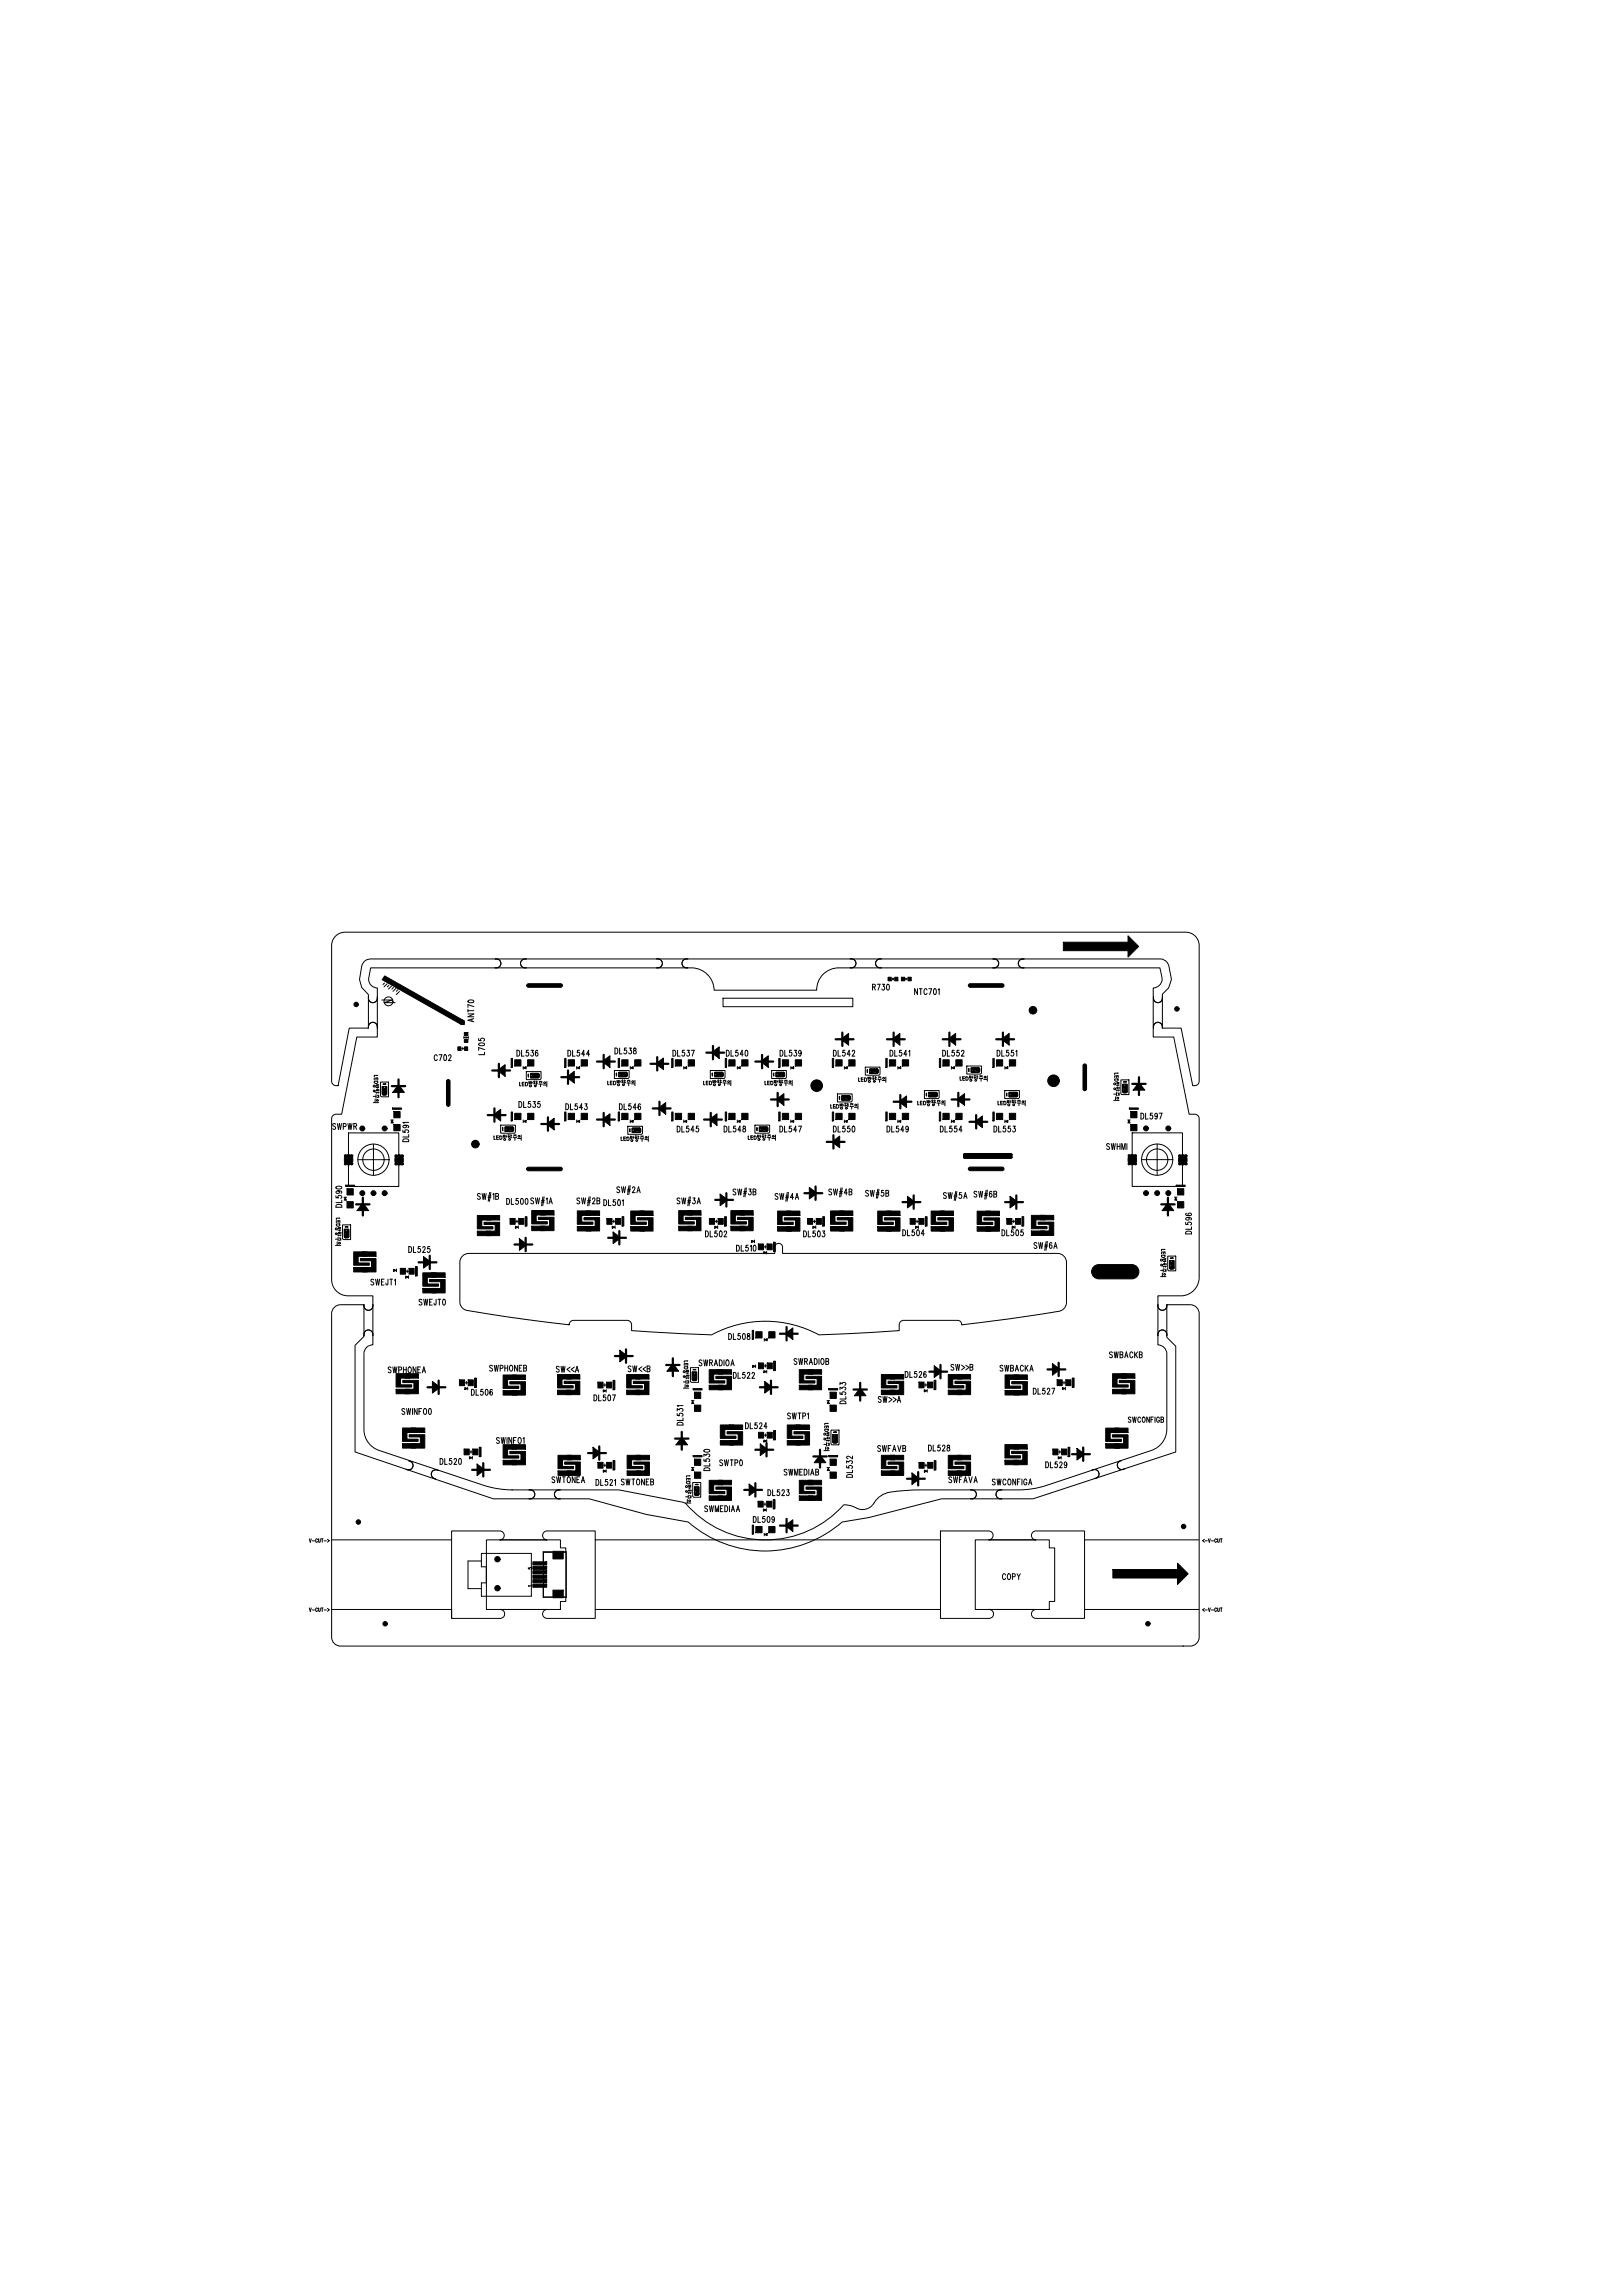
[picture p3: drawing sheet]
<svg xmlns="http://www.w3.org/2000/svg" width="210mm" height="297mm" viewBox="0 0 210 297" stroke-linecap="round" stroke-linejoin="round" font-family="sans-serif">
<defs><g id="words">
<g font-size="16.6">
<text x="40.9" y="156.1">SWPWR</text>
<text x="142.3" y="156.1">SWHMI</text>
</g>
<text font-size="10.6" x="58.6" y="132.5" transform="rotate(-90 58.6 132.5)">ANT70x1</text>
<text font-size="6.2" x="60.4" y="206">CW1CW2</text>
<g font-size="4.2">
<text x="47.6" y="132.5">N15</text>
<text x="148.9" y="132.5">N19</text>
<text x="47" y="172.3">N14</text>
<text x="149.5" y="172.3">N22</text>
</g>
<text font-size="3.8" x="91.2" y="194.2">SWMEDIAA</text>
<g font-size="3.1">
<text x="50.5" y="146">DL591</text>
<text x="145.9" y="146">DL597</text>
<text x="89.4" y="182.3">DL531</text>
<text x="107" y="182.3">DL533</text>
<text x="89.4" y="190.9">DL530</text>
<text x="107" y="190.9">DL532</text>
</g>
<g font-size="2.8">
<text x="52.5" y="191">N11</text>
<text x="141.1" y="191">N8</text>
</g>
<g font-size="1.6">
<text x="64" y="125.3">N16</text>
<text x="84.9" y="125.3">N13</text>
<text x="110" y="125.3">N12</text>
<text x="128.4" y="125.3">N18</text>
<text x="65.9" y="158.7">DL500</text>
<text x="78.4" y="158.7">DL501</text>
<text x="91.7" y="158.7">DL502</text>
<text x="104.4" y="158.7">DL503</text>
<text x="117.7" y="158.7">DL504</text>
<text x="130.2" y="158.7">DL505</text>
<text x="51.7" y="165.2">DL525</text>
<text x="98" y="162">DL510</text>
<text x="59.3" y="179.6">DL506</text>
<text x="77.3" y="179.9">DL507</text>
<text x="98" y="177.4">DL522</text>
<text x="118.8" y="179.9">DL526</text>
<text x="136.7" y="179.6">DL527</text>
<text x="59.9" y="188.6">DL520</text>
<text x="77.3" y="190.3">DL521</text>
<text x="98" y="186.4">DL524</text>
<text x="118.8" y="190.3">DL528</text>
<text x="136.1" y="188.6">DL529</text>
<text x="68.4" y="193.7">N21</text>
<text x="98" y="195.3">DL523</text>
<text x="125.5" y="193.7">N20</text>
</g>
<text font-size="1.5" x="60" y="134.8">L705</text>
<g font-size="1.2">
<text x="113" y="128">R730</text>
<text x="118.4" y="128.6">NTC701</text>
<text x="56.2" y="137.1">C702</text>
<text x="61.2" y="132.1" transform="rotate(-90 61.2 132.1)">ANT70</text>
<text x="62.6" y="136.4" transform="rotate(-90 62.6 136.4)">L705</text>
<text x="67" y="136.6">DL536</text>
<text x="73.6" y="136.6">DL544</text>
<text x="79.6" y="136.3">DL538</text>
<text x="87.1" y="136.6">DL537</text>
<text x="94.1" y="136.6">DL540</text>
<text x="101" y="136.6">DL539</text>
<text x="107.9" y="136.6">DL542</text>
<text x="115.2" y="136.6">DL541</text>
<text x="122.1" y="136.6">DL552</text>
<text x="129.1" y="136.6">DL551</text>
<text x="67.2" y="143.2">DL535</text>
<text x="73.3" y="143.5">DL543</text>
<text x="80.2" y="143.5">DL546</text>
<text x="43.1" y="146.1">SWPWR</text>
<text x="52.8" y="147.6" transform="rotate(-90 52.8 147.6)">DL591</text>
<text x="87.7" y="146.4">DL545</text>
<text x="93.8" y="146.4">DL548</text>
<text x="101" y="146.4">DL547</text>
<text x="107.9" y="146.4">DL550</text>
<text x="114.9" y="146.4">DL549</text>
<text x="121.8" y="146.4">DL554</text>
<text x="128.7" y="146.4">DL553</text>
<text x="143.2" y="148.7">SWHMI</text>
<text x="147.7" y="144.7">DL597</text>
<text x="61.8" y="155.1">SW#1B</text>
<text x="65.6" y="155.8">DL500 SW#1A</text>
<text x="74.7" y="155.7">SW#2B DL501</text>
<text x="79.9" y="154.2">SW#2A</text>
<text x="87.7" y="155.7">SW#3A</text>
<text x="94.9" y="154.5">SW#3B</text>
<text x="100.4" y="155.1">SW#4A</text>
<text x="107.3" y="154.5">SW#4B</text>
<text x="112.1" y="154.7">SW#5B</text>
<text x="122.2" y="155">SW#5A SW#6B</text>
<text x="44.2" y="156.1" transform="rotate(-90 44.2 156.1)">DL590</text>
<text x="53" y="162">DL525</text>
<text x="91.4" y="159.9">DL502</text>
<text x="95.4" y="161.8">DL510</text>
<text x="104.1" y="159.9">DL503</text>
<text x="116.9" y="159.8">DL504</text>
<text x="129.7" y="159.8">DL505</text>
<text x="133.9" y="161.4">SW#6A</text>
<text x="154.1" y="159.6" transform="rotate(-90 154.1 159.6)">DL596</text>
<text x="48.1" y="166.2">SWEJT1</text>
<text x="54.3" y="168.8">SWEJT0</text>
<text x="94.4" y="173.2">DL508</text>
<text x="50.3" y="177.5">SWPHONEA</text>
<text x="63.4" y="177.3">SWPHONEB</text>
<text x="72.1" y="177.4">SW&lt;&lt;A</text>
<text x="81.3" y="177.4">SW&lt;&lt;B</text>
<text x="90.5" y="176.6">SWRADIOA</text>
<text x="95" y="178.2">DL522</text>
<text x="102.8" y="176.5">SWRADIOB</text>
<text x="117.2" y="178.1">DL526</text>
<text x="123.1" y="177.2">SW&gt;&gt;B</text>
<text x="129.5" y="177.3">SWBACKA</text>
<text x="143.6" y="175.6">SWBACKB</text>
<text x="52.1" y="182.9">SWINFO0</text>
<text x="61.1" y="180.4">DL506</text>
<text x="76.9" y="181.2">DL507</text>
<text x="88.3" y="184.3" transform="rotate(-90 88.3 184.3)">DL531</text>
<text x="96.5" y="184.8">DL524</text>
<text x="102" y="183.5">SWTP1</text>
<text x="109.4" y="181.5" transform="rotate(-90 109.4 181.5)">DL533</text>
<text x="113.7" y="181.4">SW&gt;&gt;A</text>
<text x="133.8" y="180.3">DL527</text>
<text x="57" y="189.4">DL520</text>
<text x="64.3" y="186.7">SWINFO1</text>
<text x="71.5" y="191.7">SWTONEA</text>
<text x="91.8" y="190.2" transform="rotate(-90 91.8 190.2)">DL530</text>
<text x="93.2" y="189.6">SWTP0</text>
<text x="101.5" y="190.8">SWMEDIAB</text>
<text x="110.3" y="191.1" transform="rotate(-90 110.3 191.1)">DL532</text>
<text x="113.6" y="187.7">SWFAVB</text>
<text x="120.2" y="187.7">DL528</text>
<text x="122.8" y="191.7">SWFAVA</text>
<text x="135.4" y="189.8">DL529</text>
<text x="77.2" y="192.1">DL521 SWTONEB</text>
<text x="91.3" y="195.5">SWMEDIAA</text>
<text x="97.5" y="196.9">DL509</text>
<text x="99.4" y="193.4">DL523</text>
<text x="128.5" y="192">SWCONFIGA</text>
<text x="129.7" y="204.4">COPY</text>
</g>
<text font-size="1" x="146.1" y="183.9">SWCONFIGB</text>
<g font-size=".7">
<text x="40" y="199.5">V-CUT-&gt;</text>
<text x="68.8" y="203" transform="rotate(-90 68.8 203)">5</text>
<text x="155.6" y="199.5">&lt;-V-CUT</text>
<text x="40" y="208.5">V-CUT-&gt;</text>
<text x="68.8" y="205.2" transform="rotate(-90 68.8 205.2)">1</text>
<text x="155.6" y="208.5">&lt;-V-CUT</text>
</g>
</g></defs>
<g fill="none" stroke="#000" stroke-width=".13">
<path d="M43.4 121.1l.8-.4 .4-.1h108.9a1.73 1.73 0 0 1 1.7 1.7v17.6a.63 .63 0 0 1-.9 .6l-1.5-7.5h-2.4v-4.4l.8-.8a3.2 3.2 0 0 0-.3-3.4l-.6-.3h-102.2a1.17 1.17 0 0 0-1.3 .9l-.3 1.7 .3 1.1 .9 .9v4.3h-2.5l-1.4 7.5a.65 .65 0 0 1-.9-.6v-17.6l.1-.4zM48 125.2h41.6a2.93 2.93 0 0 1 2.8 2.9h13.3a2.84 2.84 0 0 1 2.8-2.9h41.6l.3 1.2a1.17 1.17 0 0 1-1.2 1.4v6.4h2.7l2 9.9h.7a.58 .58 0 0 1 .6 .6v20.6a2.41 2.41 0 0 1-2.2 2.3h-3.2v6.4a1.18 1.18 0 0 1 1.2 1.1v9.7a2.93 2.93 0 0 1-2 2.8l-13.6 4.6-1.8 .4-1.8 .2h-12.7l-2.6 .1a5 5 0 0 0-2.7 .8l-.7 .8a1.72 1.72 0 0 1-2.3 .6l-.7-.3-.9-.1a13.6 13.6 0 0 1-20.5-.2l-.4-.2-8.2-1.5h-13.8l-1.9-.2-1.8-.4-13.5-4.6a2.85 2.85 0 0 1-2-2.6v-9.9a1.13 1.13 0 0 1 1.2-1.1v-6.4h-3.3a2.12 2.12 0 0 1-2.1-2.2v-20.7a.58 .58 0 0 1 .6-.6h.7l2-9.9h2.6v-6.4a1.13 1.13 0 0 1-1.1-1.2zM59.7 135.7h.3M59.9 135.5v.3M67.7 138v.3M68.1 138.6h1.9v1l-.1 .1h-1.8zM68.4 139v.4zM68.5 139.9v.3h.1v-.3M68.7 138.9h1l.1 .1v.3l-.1 .1h-1zM68.7 138.9h.9v.5h-.9zM68.7 138.9h.9l.1 .1v.3l-.1 .1h-.9zM68.7 139.3h.5l-.2 .1h-.3z"/>
<path d="M68.7 139h.8zM68.8 139.9v.4M68.9 139h.7v.2l-.7 .1zM69 139.1l.5 .1zM69 139.9h.3M69.2 139.8v.1M69.4 139.2h.2zM69.4 139.8v.5M69.4 140h.2M69.6 139v.3zM69.7 138.9l.1 .1v.3l-.1 .1zM69.8 139.9h.3"/>
<path d="M69.9 140l-.1 .1M70 139.9l.1 .2M70.8 139.9v.7M74.6 138v.3M78.6 139.9v.4h.2M78.6 139.9v.1M79.2 139.9h-.2v.4M79.4 139.9l.3 .1v.2l-.1 .1h-.2zM79.5 138.5h1.9v.9l-.1 .1h-1.8zM79.7 138.9l.1-.1v.4zM79.9 139.8v.3h.1v-.3M79.9 139.9h.1"/>
<path d="M80.1 138.7h1l.1 .1v.4l-.1 .1h-1zM80.1 138.7h.9v.6h-.9zM80.1 138.8h.9l.1 .1v.2l-.1 .1h-.9zM80.1 139.1h.5l-.2 .1h-.3zM80.1 138.8l.8 .1zM80.2 139.9h.1M80.2 139.8v.3M80.3 138.9h.7v.2h-.7zM80.4 139h.5zM80.4 139.8h.3M80.6 139.7v.1M80.8 139h.2z"/>
<path d="M80.8 139.7v.5M80.8 139.8h.2M81 138.8v.4zM81.1 138.7l.1 .1v.4l-.1 .1zM81.2 139.8h.3M81.3 139.8l-.1 .1M81.4 139.8l.1 .1M81.6 138v.3M82.2 139.8v.7M88.5 138v.3M91.1 139.9v.4h.1M91.1 139.9v.1"/>
<path d="M91.6 139.9h-.2v.4M91.8 139.9l.3 .1v.2l-.1 .1h-.2zM91.9 138.5h1.9v.9l-.1 .1h-1.8zM92.2 138.9v-.1v.4zM92.3 139.8v.3h.1v-.3M92.3 139.9h.1M92.5 138.7h1l.1 .1v.4l-.1 .1h-1zM92.5 138.7h.9v.6h-.9zM92.5 138.8h.9l.1 .1v.2l-.1 .1h-.9zM92.6 139.1h.4l-.2 .1h-.2zM92.6 138.8l.7 .1zM92.6 139.9h.1"/>
<path d="M92.6 139.8v.3M92.7 138.9h.7v.2h-.7zM92.8 139h.5zM92.8 139.8h.3M93 139.7v.1M93.2 139h.2zM93.2 139.8h.2M93.2 139.7v.5M93.4 138.8v.4zM93.5 138.7l.1 .1v.4l-.1 .1zM93.6 129.1h16.8v1.1h-16.8zM93.6 139.8h.3"/>
<path d="M93.7 139.8l-.1 .1M93.8 139.8l.1 .1M94.6 139.8v.7M95.4 138v.3M99 139.9v.4h.2M99 139.9v.1M99.6 139.9h-.3v.4M99.7 139.9l.3 .1v.2l-.1 .1h-.2zM99.9 138.5h1.9v.9l-.2 .1h-1.7zM100.1 138.8v.4zM100.2 139.8v.3h.2v-.3M100.2 139.9h.1"/>
<path d="M100.4 138.7h1l.1 .1v.4l-.1 .1h-1zM100.4 138.7h1v.6h-1zM100.4 138.8h1l.1 .1v.2l-.1 .1h-1zM100.5 139.1h.4l-.1 .1h-.3zM100.5 138.8l.7 .1zM100.6 139.9h.1M100.6 139.8v.3M100.7 138.9h.7v.2h-.7zM100.7 139h.5zM100.8 139.8h.2M100.9 139.7v.1M101.1 139h.3z"/>
<path d="M101.2 139.8h.1M101.2 139.7v.5M101.4 138.8v.4zM101.4 138.7l.1 .1v.4l-.1 .1zM101.5 139.8h.4M101.6 139.8l-.1 .1M101.7 139.8l.2 .1M102.3 138v.3M102.5 139.8v.7M109.3 138v.3M111.1 139.5v.4h.2M111.1 139.4v.2"/>
<path d="M111.5 139.9h.2M111.5 139.7h.2M111.7 139.4h-.2v.5M111.9 139.4l.3 .2v.2l-.2 .1h-.1zM112 138.1h1.9v.9l-.1 .1h-1.8zM112.2 138.4h.1v.4zM112.3 139.3v.3h.2v-.3M112.3 139.4h.1M112.6 138.3h.9l.2 .1v.4l-.2 .1h-.9zM112.6 138.3h.9v.6h-.9zM112.6 138.3h.9l.1 .2v.2l-.1 .1h-.9zM112.6 138.7h.4l-.1 .1h-.3z"/>
<path d="M112.6 138.4l.8 .1zM112.7 139.5h.1M112.7 139.3v.4M112.8 138.5h.7v.1l-.7 .1zM112.8 138.5l.6 .1zM112.9 139.3h.2M113 139.3h.1M113.3 138.6h.2zM113.3 139.3v.4M113.3 139.6h.1M113.3 139.4h.1M113.5 138.4v.4z"/>
<path d="M113.5 138.3l.2 .1v.4l-.2 .1zM113.6 139.7h.5M113.7 139.3h.3M113.8 139.4l-.1 .1M113.8 139.7v.3M113.8 139.3l.2 .2M114.2 139.8h.4M114.6 139.3v.7M115.4 126.5l.3 .3M115.7 126.5l-.3 .3M116.2 138v.3M117.2 126.5l.2 .3"/>
<path d="M117.4 126.5l-.2 .3M123.1 138v.3M124.2 139.4v.4h.2M124.2 139.3v.1M124.7 139.8h.1M124.7 139.5h.1M124.8 139.3h-.2v.5M125 139.3l.3 .1v.2l-.1 .2h-.2zM125.1 137.9h1.9v.9l-.1 .2h-1.8zM125.4 138.2v.4zM125.5 139.2v.3h.1v-.3M125.5 139.3h.1"/>
<path d="M125.7 138.1h1l.1 .2v.3l-.1 .1h-1zM125.7 138.1h.9v.6h-.9zM125.7 138.2h.9l.1 .1v.3l-.1 .1h-.9zM125.7 138.6h.5l-.2 .1h-.3zM125.7 138.3h.8zM125.8 139.4h.1M125.8 139.2v.3M125.9 138.3h.7v.2l-.7 .1zM126 138.4h.5zM126 139.2h.3M126.2 139.1v.1M126.4 138.4h.2z"/>
<path d="M126.4 139.1v.5M126.4 139.5h.2M126.4 139.2h.2M126.6 138.3v.3zM126.7 138.1l.1 .2v.3l-.1 .1zM126.7 139.5h.5M126.8 139.2h.3M126.9 139.2l-.1 .2M127 139.5v.4M127 139.2l.1 .2M127.3 139.6h.4M127.8 139.2v.7"/>
<path d="M130 138v.3M63.9 147v.4h.2M63.9 146.9v.2M64.3 147.2h.2M64.3 147.4h.2M64.5 146.9h-.2v.5M64.7 146.9l.3 .2v.2l-.2 .1h-.1zM64.8 145.6h1.9v.9l-.1 .1h-1.8zM65.1 145.9v.4zM65.1 146.8v.3h.2v-.3M65.1 146.9h.2M65.4 145.8h1l.1 .1v.4l-.1 .1h-1z"/>
<path d="M65.4 145.8h.9v.6h-.9zM65.4 145.9h.9l.1 .1v.2l-.1 .1h-.9zM65.4 146.2h.4l-.1 .1h-.3zM65.4 145.9l.8 .1zM65.5 147h.1M65.5 146.8v.4M65.6 146h.7v.1l-.7 .1zM65.7 146l.5 .1zM65.7 146.8h.2M65.8 146.8h.1M66.1 146.1h.2zM66.1 147.1h.1"/>
<path d="M66.1 146.9h.1M66.1 146.8v.4M66.3 145.9v.4zM66.4 145.8l.1 .1v.4l-.1 .1zM66.4 147.2h.5M66.5 146.8h.3M66.6 146.9l-.1 .1M66.6 147.2v.3M66.6 146.8l.2 .2M66.9 157.8v.4M67 147.3h.4M67.2 140.1v.4h.2"/>
<path d="M67.2 140v.1M67.4 146.8v.7M67.6 140.3h.2M67.6 140.5h.2M67.7 144.9v.3M67.8 140h-.2v.5M68 140l.3 .1v.3l-.1 .1h-.2zM68.5 140h.1M68.8 140.1h.1M69.4 140.2h.2M69.7 140.3h.5M70 140.3v.3"/>
<path d="M70.3 140.4h.4M74.6 144.9v.3M79 140.1h.2M79 140.3h.2M79.4 157.8v.4M80.4 147.2v.4h.2M80.4 147.1v.1M80.8 147.3h.2M80.8 147.6h.2M80.8 140.1h.2M81 147.1h-.3v.5M81.1 147.1l.3 .1v.2l-.1 .2h-.2z"/>
<path d="M81.1 140.1h.5M81.2 145.7h1.9v.9l-.1 .1h-1.8zM81.4 140.1v.4M81.5 146.1v-.1v.4zM81.6 144.9v.3M81.6 147v.3h.2v-.3M81.6 147.1h.1M81.7 140.2h.4M81.8 145.9h1l.1 .2v.3l-.1 .1h-1zM81.8 145.9h.9v.6h-.9zM81.8 146h.9l.2 .1v.2l-.2 .2h-.9zM81.9 146.3h.4l-.1 .2h-.3z"/>
<path d="M81.9 146.1h.7zM81.9 147.2h.2M81.9 147v.3M82.1 146.1h.6v.2h-.6zM82.1 146.2h.5zM82.2 147h.2M82.3 146.9v.1M82.5 146.2h.2zM82.6 146.9v.5M82.6 147.3h.1M82.6 147h.1M82.7 146.1v.3z"/>
<path d="M82.8 145.9l.1 .2v.3l-.1 .1zM82.9 147.3h.4M82.9 147h.4M83 147l-.1 .2M83.1 147.3v.4M83.1 147l.2 .2M83.4 147.4h.4M83.9 147v.7M88.5 144.9v.3M91.5 140.1h.1M91.5 140.3h.1M92.7 157.8v.4"/>
<path d="M93.2 140.1h.2M93.5 140.1h.5M93.8 140.1v.4M94.1 140.2h.4M95.4 144.9v.3M96.8 147v.4h.2M96.8 146.9v.2M97.2 147.2h.2M97.2 147.4h.2M97.4 146.9h-.2v.5M97.6 146.9l.3 .2v.2l-.1 .1h-.2zM97.7 145.6h1.9v.9l-.1 .1h-1.8z"/>
<path d="M98 145.9v.4zM98 146.8v.3h.2v-.3M98 146.9h.2M98.3 145.8h1l.1 .1v.4l-.1 .1h-1zM98.3 145.8h.9v.6h-.9zM98.3 145.9h.9l.1 .1v.2l-.1 .1h-.9zM98.3 146.2h.4l-.1 .1h-.3zM98.3 145.9l.8 .1zM98.4 147h.1M98.4 146.8v.4M98.5 146h.7v.1l-.7 .1zM98.6 146l.5 .1z"/>
<path d="M98.6 146.8h.2M98.7 146.8h.1M99 146.1h.2zM99 146.8v.4M99 147.1h.1M99 146.9h.1M99.2 145.9v.4zM99.3 145.8l.1 .1v.4l-.1 .1zM99.3 147.2h.5M99.4 146.8h.3M99.4 140.1h.2M99.4 140.3h.2"/>
<path d="M99.5 146.9l-.1 .1M99.5 147.2v.3M99.5 146.8l.2 .2M99.9 147.3h.4M100.3 146.8v.7M101.2 140.1h.1M101.5 140.1h.4M101.7 140.1v.4M102.1 140.2h.4M102.3 144.9v.3M105.4 157.8v.4M107.5 143v.4h.2"/>
<path d="M107.5 142.9v.1M107.9 143.1h.2M107.9 143.4h.2M108.1 142.9h-.2v.5M108.3 142.9l.2 .1v.3l-.1 .1h-.2zM108.4 141.5h1.9v.9l-.1 .2h-1.8zM108.7 141.8v.4zM108.7 142.8v.3h.2v-.3M108.7 142.9h.1M108.9 141.8h1l.1 .1v.3l-.1 .1h-1zM108.9 141.8h1v.5h-1zM109 142.2h.4l-.1 .1h-.3z"/>
<path d="M109 141.9h.8zM109.1 143h.1M109.1 142.8v.3M109.2 141.9h.7v.2l-.7 .1zM109.2 142h.6zM109.3 144.9v.3M109.3 142.8h.2M109.4 142.7v.1M109.6 142h.3zM109.7 142.9h.1M109.7 142.7v.5M109.7 143.1h.1"/>
<path d="M109.9 141.9v.3zM109.9 141.8l.1 .1v.3l-.1 .1zM110 143.1h.5M110 142.8h.4M110.2 142.9l-.2 .1M110.2 143.1v.4M110.2 142.8l.2 .2M110.6 143.3h.4M111 142.8v.7M116.2 144.9v.3M118.7 157.8v.4M118.8 142.5v.4h.1"/>
<path d="M118.8 142.5v.1M119.2 142.7h.1M119.2 142.9h.1M119.3 142.5h-.2v.4M119.5 142.5l.3 .1v.2l-.1 .1h-.2zM119.6 141.1h1.9v.9l-.1 .1h-1.8zM119.9 141.4v.4zM120 142.4v.2h.1v-.2M120 142.5h.1M120.2 141.3h1l.1 .1v.4l-.1 .1h-1zM120.2 141.3h.9v.6h-.9zM120.2 141.4h.9l.1 .1v.2l-.1 .1h-.9z"/>
<path d="M120.3 141.7h.4l-.1 .1h-.3zM120.3 141.4l.7 .1zM120.3 142.5h.1M120.3 142.4v.3M120.4 141.5h.7v.2h-.7zM120.5 141.6h.5zM120.6 142.4h.2M120.7 142.3v.1M120.9 141.6h.2zM121 142.6h.1M121 142.4h.1M121 142.3v.5"/>
<path d="M121.1 141.4v.4zM121.2 141.3l.1 .1v.4l-.1 .1zM121.2 142.7h.5M121.3 142.4h.3M121.4 142.4l-.1 .1M121.5 142.7v.4M121.5 142.4l.1 .1M121.8 142.8h.4M122.3 142.4v.7M123.1 144.9v.3M129.2 142.5v.4h.1M129.2 142.5v.1"/>
<path d="M129.6 142.7h.1M129.6 142.9h.1M129.7 142.5h-.2v.4M129.9 142.5l.3 .1v.2l-.1 .1h-.2zM130 141.1h1.9v.9l-.1 .1h-1.8zM130 144.9v.3M130.3 141.4v.4zM130.4 142.4v.2h.1v-.2M130.4 142.5h.1M130.6 141.3h1l.1 .1v.4l-.1 .1h-1zM130.6 141.3h.9v.6h-.9zM130.6 141.4h.9l.1 .1v.2l-.1 .1h-.9z"/>
<path d="M130.7 141.7h.4l-.2 .1h-.2zM130.7 141.4l.7 .1zM130.7 142.5h.1M130.7 142.4v.3M130.8 141.5h.7v.2h-.7zM130.9 141.6h.5zM130.9 142.4h.3M131.1 142.3v.1M131.2 157.8v.4M131.3 141.6h.2zM131.3 142.3v.5M131.3 142.6h.2"/>
<path d="M131.3 142.4h.2M131.5 141.4v.4zM131.6 141.3l.1 .1v.4l-.1 .1zM131.6 142.7h.5M131.7 142.4h.3M131.8 142.4l-.1 .1M131.9 142.7v.4M131.9 142.4l.1 .1M132.2 142.8h.4M132.7 142.4v.7M152 154.9h.3M43.1 169.3l.6-.4 .4-.1h3v4.1l-1.2 1.1v13.8l17.9 6.1h12.4l7.4 2 5.5 1a15.1 15.1 0 0 0 19.9 0l3.4-.6 9.5-2.4h11.8l18.5-6.1v-13.6l-1.2-1.2v-4.2h3a1.15 1.15 0 0 1 1.2 1.2v41.8a1.15 1.15 0 0 1-1.2 1.2h-109.9a1.15 1.15 0 0 1-1.2-1.2v-41.8z"/>
<path d="M52.7 164.3v.3M60 162.4l.7-.2h39.6v-.9a.51 .51 0 0 1 .5-.4 .51 .51 0 0 1 .5 .4v.9h35.6a1.15 1.15 0 0 1 1.1 1.1v5.3a1.19 1.19 0 0 1-1.1 1.1l-6.4 .9-6.1 .8a.53 .53 0 0 0-.5-.6h-7a.58 .58 0 0 0-.5 .6v.7l-10.4 .6a14.6 14.6 0 0 0-13.9 0l-10.4-.6v-.7a.58 .58 0 0 0-.5-.6h-7a.58 .58 0 0 0-.5 .6l-8.1-1-5.1-.9a1.14 1.14 0 0 1-1-1v-5.2l.1-.4zM60.4 178.7v.4M78.3 179v.4M88.4 178.8h.4M88.5 176.8h.5v.2l-.1 .1h-.2zM88.5 176.4h.5v.2M88.5 176.5v.1M88.7 178.3h.5M88.8 176.5v.1M88.8 178.6v.4M88.8 177.6h.3"/>
<path d="M88.8 178.3v.1M88.9 176.1h.1M88.9 176.1h-.4v.1M88.9 177.6v.1M88.9 178.6l.2 .1M89 177.3v.1M89.1 178.3v.1M89.1 177.3h-.3v.2h.3M89.1 177.9v.2M89.1 178.6v.4M89.1 178h.1M89.1 178.8l-.2 .2"/>
<path d="M89.4 176.9h1v1.9h-.9l-.1-.1zM89.6 177.5h.6v1l-.2 .1h-.3l-.1-.1zM89.6 177.5h.6v.9h-.6zM89.6 178.5h.6l-.2 .1h-.3zM89.6 177.6h.2v.4l-.2-.1zM89.6 177.5h.5v.9l-.1 .2h-.2l-.2-.2zM89.7 178.4h.3zM89.7 177.2h.4h-.4zM89.8 177.7h.2v.7h-.2zM89.9 178.2v.2zM89.9 177.8v.5zM90 177.6v.7z"/>
<path d="M98.9 173.2v.3M99 161.1v.4M99.1 176.5v.4M119.8 179v.3M137.7 178.7v.4M150.2 165.2h.7M150.2 164.4h.3M150.3 162.4h.5v.2l-.1 .1h-.3zM150.4 164.7v.4M150.5 163.8h.4M150.5 164.1v.5M150.5 163.2h.4"/>
<path d="M150.6 163.8v.1M150.7 164.2l.1 .1M150.7 163.2v.1M150.8 162.9v.1M150.8 163.8v.1M150.9 162.9h-.3v.1h.3M150.9 163.5h.1M150.9 163.4v.3M150.9 164.2v.3M150.9 164.4l-.2 .1M151.1 162.5h1.1v1.9h-1l-.1-.1zM151.3 163.1h.6v1l-.1 .1h-.3l-.2-.1z"/>
<path d="M151.3 163.1h.6v.9h-.6zM151.3 164.1h.6l-.1 .1h-.3zM151.4 163.1h.1v.4l-.1-.1zM151.4 163.1h.5v.9l-.1 .1h-.3l-.1-.1zM151.4 162.8h.4zM151.5 164h.3zM151.5 163.3h.3v.7l-.3-.1zM151.6 163.8v.2zM151.6 163.4l.1 .5zM151.8 163.1v.8zM42.9 199.2h15.5v-1.1h6.3a.58 .58 0 0 1 .6 .5 .58 .58 0 0 1-.6 .6h6.1a.58 .58 0 0 1-.6-.6 .58 .58 0 0 1 .6-.5h6.2v1.1h44.7v-1.1h6.2a.58 .58 0 0 1 .6 .5 .58 .58 0 0 1-.6 .6h6.2a.58 .58 0 0 1-.6-.6 .58 .58 0 0 1 .6-.5h6.3v1.1h14.7M58.4 199.2v10.2"/>
<path d="M61 187.7v.3M62.9 199.2h9.6v1.1h.7v6.9h-.7v1h-9.6zM77 199.2v9M78.3 189.4v.3M81.8 191.3h.3M83.6 191.7h.2M83.6 191.3h.4M84.2 191.3l.3 .1v.2l-.1 .1M88.7 194.5h.7M88.7 193.6h.4M88.9 194v.4M89 193.1h.5"/>
<path d="M89.1 193.4v.5M89.1 192.5h.3M89.1 193.1v.1M89.2 193.5l.2 .1M89.2 192.5v.1M89.3 192.1v.2M89.4 193.1v.1M89.4 192.1h-.3v.2h.3M89.4 192.8h.1M89.4 192.7v.3M89.4 193.5v.3M89.4 193.6l-.2 .2"/>
<path d="M89.6 191.8h1.1v1.9h-.9l-.2-.1zM89.9 192.4h.5v1l-.1 .1h-.3l-.1-.1zM89.9 192.4h.5v.9h-.5zM89.9 193.4h.5l-.1 .1h-.3zM98.9 198.4v.3M99 194.4v.4M99.1 185.5v.3M106.6 186.9h.4M106.7 184.9h.5v.2l-.1 .1h-.3zM106.7 184.5h.5v.2M106.7 184.6v.1M106.8 187.2v.4"/>
<path d="M106.9 186.3h.5M107 184.6v.1M107 186.6v.5M107 185.7h.3M107 186.3v.2M107.1 184.2h.1M107.1 184.2h-.4v.1M107.1 186.7l.1 .1M107.1 185.7v.1M107.2 185.4v.1M107.2 186.3v.2M107.3 185.4h-.3v.1h.3"/>
<path d="M107.3 186.1h.1M107.3 185.9v.3M107.3 186.7v.3M107.3 186.9l-.2 .1M107.5 185h1.1v1.9h-.9l-.2-.1zM107.8 185.6h.5v1l-.1 .1h-.3l-.1-.1zM107.8 185.6h.5v.9h-.5zM107.8 186.6h.5l-.1 .1h-.3zM107.8 185.7h.1v.4l-.1-.2zM107.8 185.6h.5v.9l-.1 .1h-.3l-.1-.1zM107.9 185.3h.4zM107.9 186.5h.3z"/>
<path d="M107.9 185.8h.3v.7h-.3zM108 186.3h.1v.2zM108.1 185.9v.5zM108.2 185.7v.7zM119.8 189.4v.3M121.7 198.1v10.1M126.2 199.2h9.6v1.1h.7v6.9h-.7v1h-9.6zM137.1 187.7v.3M140.4 199.2v9M42.9 208.2h15.5v1.2h6.3a.58 .58 0 0 0 .6-.6 .58 .58 0 0 0-.6-.6h6.1a.58 .58 0 0 0-.6 .6 .58 .58 0 0 0 .6 .6h6.2v-1.2h44.7v1.2h6.2a.58 .58 0 0 0 .7-.6 .58 .58 0 0 0-.7-.6h6.2a.58 .58 0 0 0-.6 .6 .58 .58 0 0 0 .6 .6h6.3v-1.2h14.7M72.9 200.8h.4M72.9 206.6h.4"/>
<circle cx="80.6" cy="140" r=".08"/>
<circle cx="81.9" cy="139.9" r=".12"/>
<circle cx="93" cy="140" r=".08"/>
<circle cx="94.3" cy="139.9" r=".12"/>
<circle cx="100.9" cy="140" r=".08"/>
<circle cx="102.2" cy="139.9" r=".12"/>
<circle cx="112.5" cy="139.9" r=".13"/>
<circle cx="113" cy="139.6" r=".08"/>
<circle cx="113.1" cy="139.9" r=".12"/>
<circle cx="114.3" cy="139.5" r=".12"/>
<circle cx="125.6" cy="139.8" r=".13"/>
<circle cx="126.2" cy="139.4" r=".08"/>
<circle cx="126.3" cy="139.8" r=".12"/>
<circle cx="127.5" cy="139.4" r=".12"/>
<circle cx="65.3" cy="147.4" r=".13"/>
<circle cx="65.8" cy="147.1" r=".08"/>
<circle cx="65.9" cy="147.4" r=".12"/>
<circle cx="67.2" cy="147" r=".12"/>
<circle cx="68.6" cy="140.5" r=".13"/>
<circle cx="69.1" cy="140.1" r=".08"/>
<circle cx="69.3" cy="140.5" r=".12"/>
<circle cx="70.5" cy="140.1" r=".12"/>
<circle cx="80" cy="140.3" r=".13"/>
<circle cx="80.7" cy="140.3" r=".12"/>
<circle cx="81.8" cy="147.6" r=".13"/>
<circle cx="82.3" cy="147.2" r=".08"/>
<circle cx="82.4" cy="147.6" r=".12"/>
<circle cx="83.6" cy="147.2" r=".12"/>
<circle cx="92.4" cy="140.3" r=".13"/>
<circle cx="93.1" cy="140.3" r=".12"/>
<circle cx="98.2" cy="147.4" r=".13"/>
<circle cx="98.7" cy="147.1" r=".08"/>
<circle cx="98.8" cy="147.4" r=".12"/>
<circle cx="100.1" cy="147" r=".12"/>
<circle cx="100.4" cy="140.3" r=".13"/>
<circle cx="101" cy="140.3" r=".12"/>
<circle cx="108.9" cy="143.4" r=".13"/>
<circle cx="109.4" cy="143" r=".08"/>
<circle cx="109.5" cy="143.4" r=".12"/>
<circle cx="110.7" cy="143" r=".12"/>
<circle cx="120.1" cy="142.9" r=".13"/>
<circle cx="120.7" cy="142.6" r=".08"/>
<circle cx="120.8" cy="142.9" r=".12"/>
<circle cx="122" cy="142.5" r=".12"/>
<circle cx="130.5" cy="142.9" r=".13"/>
<circle cx="131.1" cy="142.6" r=".08"/>
<circle cx="131.2" cy="142.9" r=".12"/>
<circle cx="132.4" cy="142.5" r=".12"/>
<circle cx="88.5" cy="178.1" r=".12"/>
<circle cx="88.5" cy="177.5" r=".13"/>
<circle cx="88.9" cy="178" r=".08"/>
<circle cx="150.3" cy="163" r=".13"/>
<circle cx="150.3" cy="163.7" r=".12"/>
<circle cx="150.7" cy="163.5" r=".08"/>
<circle cx="150.7" cy="164.9" r=".12"/>
<circle cx="88.8" cy="193" r=".12"/>
<circle cx="88.8" cy="192.3" r=".13"/>
<circle cx="89.2" cy="192.8" r=".08"/>
<circle cx="89.2" cy="194.2" r=".12"/>
<circle cx="106.7" cy="186.2" r=".12"/>
<circle cx="106.7" cy="185.5" r=".13"/>
<circle cx="107.1" cy="186.1" r=".08"/>
<circle cx="107.1" cy="187.4" r=".12"/>
</g>
<g fill="#000" stroke="#000" stroke-width=".13">
<path d="M59.3 135.4h.4v.5h-.4zM60.1 135.4h.4v.5h-.4zM64.4 138.5l1-.8v1.5zM66.6 137.1h.8v.8h-.8zM68.2 127.3h.2h4.2h.1l.1 .2-.1 .2h-.1h-4.2h-.2v-.2zM68.3 137.1h.8v.8h-.8zM73.5 137.1h.8v.8h-.8zM75.2 137.1h.8v.8h-.8zM77.9 137.3l1-.7v1.5zM80.5 137.1h.8v.8h-.8zM82.1 137.1h.8v.8h-.8zM84.9 137.6l1-.7v1.5z"/>
<path d="M87.4 137.1h.8v.8h-.8zM89.1 137.1h.8v.8h-.8zM92.1 136.2l1-.8v1.5zM94.3 137.1h.8v.8h-.8zM96 137.1h.8v.8h-.8zM98.4 137.3l1-.7v1.5zM101.2 137.1h.9v.8h-.9zM102.9 137.1h.8v.8h-.8zM108.2 137.1h.8v.8h-.8zM108.8 134.5l1-.8v1.5zM109.8 137.1h.9v.8h-.9zM115.1 137.1h.8v.8h-.8z"/>
<path d="M114.9 126.4h.4v.5h-.4zM115.8 126.4h.4v.5h-.4zM115.5 134.5l1-.8v1.5zM116.7 126.4h.4v.5h-.4zM116.8 137.1h.8v.8h-.8zM117.5 126.4h.4v.5h-.4zM122 137.1h.8v.8h-.8zM122.7 134.5l1-.8v1.5zM123.7 137.1h.8v.8h-.8zM125.4 127.3h.1h4.2h.2v.2v.2h-.2h-4.2h-.1l-.1-.2zM129 137.1h.8v.8h-.8zM129.6 134.5l1-.8v1.5z"/>
<path d="M130.6 137.1h.8v.8h-.8zM137.6 121.9h8.3l.1-.8 1.4 1.3-1.4 1.4-.1-.8h-8.3zM44.9 155.5h.8v.8h-.8zM44.9 153.8h.8v.8h-.8zM44.8 149.5a.65 .65 0 0 1 .9 .3 .65 .65 0 0 1-.3 .8 .65 .65 0 0 1-.8-.3 .65 .65 0 0 1 .2-.8zM51 145.5h.8v.8h-.8zM51 143.8h.8v.8h-.8zM51.4 149.5a.65 .65 0 0 1 .8 .3 .65 .65 0 0 1-.3 .8 .65 .65 0 0 1-.8-.3 .65 .65 0 0 1 .3-.8zM57.8 139.7h.2h.2v.2v3v.2h-.2h-.2v-.2zM62.6 158.1h2.1v1.8h-2.9v-.6h2.3v-.9h-1.5zM62.9 159.3h.6v.6h-.6zM62.9 157.3h.6v.5h-.6z"/>
<path d="M61.8 157.3h2.9v.5h-2.3v.9h1.4v.3h-2zM63.8 144.3l1-.8v1.5zM66 157.6h.7v.8h-.7zM66.6 144h.8v.8h-.8zM67.1 157.6h.7v.8h-.7zM68.2 151.1l.2-.1h4.1l.2 .1 .1 .1-.1 .2-.2 .1h-4.1l-.2-.1v-.2zM68.3 144h.8v.8h-.8zM69.7 157.5h2v1.7h-2.9v-.6h2.3v-.8h-1.4zM70 158.6h.5v.6h-.5zM70 156.6h.5v.6h-.5zM68.8 156.6h2.9v.6h-2.3v.9h1.4v.2h-2zM70.7 145.4l1-.7v1.5z"/>
<path d="M73.5 144h.8v.8h-.8zM73.3 139.4l1-.8v1.5zM75.6 157.5h2v1.8h-2.9v-.6h2.3v-.9h-1.4zM75.2 144h.8v.8h-.8zM75.9 158.7h.5v.6h-.5zM75.9 156.7h.5v.5h-.5zM74.7 156.7h2.9v.5h-2.3v.9h1.4v.3h-2zM78.5 157.6h.7v.8h-.7zM77.9 144.8l1-.7v1.5zM79.3 159.4l1 .7-1 .8zM79.7 157.6h.6v.8h-.6zM80.5 144h.8v.8h-.8z"/>
<path d="M82.5 157.5h2v1.8h-2.9v-.6h2.3v-.9h-1.4zM82.1 144h.8v.8h-.8zM82.8 158.7h.6v.6h-.6zM82.8 156.7h.6v.5h-.6zM81.6 156.7h2.9v.5h-2.3v.9h1.4v.3h-2zM85.1 143.4l1-.8v1.5zM87.4 144h.8v.8h-.8zM88.7 157.5h2v1.7h-2.9v-.6h2.3v-.8h-1.4zM89.1 144h.8v.8h-.8zM89 158.6h.6v.6h-.6zM89 156.6h.6v.6h-.6zM87.8 156.6h2.9v.6h-2.3v.9h1.4v.3h-2z"/>
<path d="M91.8 157.6h.7v.8h-.7zM91.8 144.8l1-.7v1.5zM92.9 157.6h.7v.8h-.7zM93.2 154.5l1 .7-1 .8zM94.3 144h.8v.8h-.8zM95.4 157.5h2.1v1.7h-2.9v-.6h2.3v-.8h-1.5zM96 144h.8v.8h-.8zM95.7 158.6h.6v.6h-.6zM95.7 156.6h.6v.6h-.6zM94.6 156.6h2.9v.6h-2.3v.9h1.4v.3h-2zM101.5 157.5h2v1.8h-2.9v-.6h2.3v-.9h-1.4zM101.2 144h.9v.8h-.9z"/>
<path d="M100.4 142.2l1-.7v1.5zM101.8 158.7h.6v.6h-.6zM101.8 156.7h.6v.6h-.6zM102.9 144h.8v.8h-.8zM100.6 156.7h2.9v.6h-2.3v.8h1.5v.3h-2.1zM104.5 157.6h.7v.8h-.7zM104.7 153.6l1 .8-1 .7zM105.6 157.6h.7v.8h-.7zM108.3 157.5h2.1v1.8h-2.9v-.6h2.3v-.9h-1.5zM108.2 144h.8v.8h-.8zM107.7 147.7l1-.7v1.5zM108.6 158.7h.6v.6h-.6z"/>
<path d="M108.6 156.7h.6v.5h-.6zM109.8 144h.9v.8h-.9zM107.5 156.7h2.9v.5h-2.3v.9h1.4v.3h-2zM114.5 157.5h2v1.8h-2.9v-.6h2.3v-.9h-1.4zM115.1 144h.8v.8h-.8zM114.7 158.7h.6v.6h-.6zM114.7 156.7h.6v.6h-.6zM113.6 156.7h2.9v.6h-2.3v.8h1.4v.3h-2zM116.8 144h.8v.8h-.8zM116.3 142.5l1-.7v1.5zM117.4 154.8l1 .7-1 .8zM117.8 157.6h.6v.8h-.6z"/>
<path d="M118.9 157.6h.7v.8h-.7zM121.4 157.5h2v1.8h-2.9v-.6h2.3v-.9h-1.4zM122 144h.8v.8h-.8zM121.7 158.7h.5v.6h-.5zM121.7 156.7h.5v.6h-.5zM120.5 156.7h2.9v.6h-2.3v.8h1.4v.3h-2zM123.7 144h.8v.8h-.8zM124.7 149.4l.3-.2h5.7a.32 .32 0 0 1 .3 .3 .32 .32 0 0 1-.3 .4h-5.7a.32 .32 0 0 1-.3-.5zM123.8 142.2l1-.7v1.5zM125.4 151.1l.1-.1h4.2l.2 .1v.1v.2l-.2 .1h-4.2l-.1-.1-.1-.2zM127.3 157.6h2v1.7h-2.8v-.6h2.3v-.9h-1.5zM126.1 145.1l1-.7v1.5z"/>
<path d="M127.6 158.7h.6v.6h-.6zM127.6 156.7h.6v.6h-.6zM129 144h.8v.8h-.8zM126.5 156.7h2.8v.6h-2.3v.8h1.5v.3h-2zM130.3 157.6h.7v.8h-.7zM130.6 144h.8v.8h-.8zM130.7 154.8l1 .7-1 .8zM131.4 157.6h.7v.8h-.7zM134.3 158.1h2.1v1.7h-2.9v-.5h2.3v-.9h-1.5zM134.6 159.3h.6v.5h-.6zM134.6 157.2h.6v.6h-.6zM133.5 157.2h2.9v.6h-2.3v.9h1.4v.3h-2z"/>
<path d="M140.2 137.7l.2-.1 .1 .1 .1 .2v3l-.1 .1-.1 .1-.2-.1-.1-.1zM146.3 145.5h.8v.8h-.8zM146.3 143.8h.8v.8h-.8zM146.1 149.6a.57 .57 0 0 1 .7-.2 .57 .57 0 0 1 .3 .8 .57 .57 0 0 1-.7 .5 .57 .57 0 0 1-.4-.8zM152.4 155.5h.8v.8h-.8zM152.4 153.8h.8v.8h-.8zM152.6 149.7a.57 .57 0 0 1 .7-.2 .57 .57 0 0 1 .3 .7 .57 .57 0 0 1-.7 .5 .57 .57 0 0 1-.4-.8zM46.6 162.8h2.1v1.8h-2.9v-.6h2.3v-.9h-1.5zM46.9 162h.6v.5h-.6zM46.9 164h.6v.6h-.6zM45.8 162h2.9v.5h-2.4v.9h1.5v.3h-2zM50.9 164.2l.4 .2-.4 .1z"/>
<path d="M52.1 178.6h2v1.7h-2.8v-.6h2.3v-.8h-1.5zM51.8 164.1h.7v.7h-.7zM52.9 164.1h.7v.7h-.7zM52.4 177.7h.6v.6h-.6zM51.3 177.7h2.8v.6h-2.3v.9h1.5v.2h-2zM55.6 165.5h2v1.8h-2.9v-.6h2.3v-.9h-1.4zM54.8 162.6l1 .7-1 .8zM55.9 164.7h.6v.5h-.6zM55.9 166.7h.6v.6h-.6zM56 178.7l1 .8-1 .7zM54.7 164.7h2.9v.5h-2.3v.9h1.4v.3h-2zM59.5 178.5h.6v.8h-.6z"/>
<path d="M60.6 178.5h.6v.8h-.6zM66 178.8h2v1.7h-2.9v-.6h2.3v-.9h-1.4zM66.3 177.9h.5v.6h-.5zM67.2 160.3l1 .7-1 .8zM65.1 177.9h2.9v.6h-2.3v.8h1.4v.3h-2zM73 178.7h2v1.7h-2.8v-.5h2.3v-.9h-1.5zM73.3 177.8h.6v.6h-.6zM72.2 177.8h2.8v.6h-2.3v.9h1.5v.3h-2zM77.4 178.8h.6v.8h-.6zM78.5 178.8h.7v.8h-.7zM80.2 174.7l1 .7-1 .8zM82 178.7h2v1.7h-2.9v-.5h2.3v-.9h-1.4z"/>
<path d="M82.3 177.8h.5v.6h-.5zM81.1 177.8h2.9v.6h-2.3v.9h1.4v.3h-2zM87.1 176.4l.7 1h-1.5zM92.6 178.1h2.1v1.7h-2.9v-.6h2.3v-.8h-1.5zM92.9 179.2h.6v.6h-.6zM92.9 177.2h.6v.6h-.6zM91.8 177.2h2.9v.6h-2.3v.8h1.4v.3h-2zM97.3 160.5l.3 .1-.3 .1zM97.4 176.6l.4 .2-.4 .1zM97.8 172.3h.8v.8h-.8zM98.1 160.9h.7v.8h-.7zM98.2 176.3h.6v.8h-.6z"/>
<path d="M99 178.7l1 .8-1 .7zM99.3 160.9h.6v.8h-.6zM99.3 176.3h.6v.8h-.6zM99.5 172.3h.8v.8h-.8zM101.6 172.5l1-.7v1.5zM104.3 178.1h2v1.7h-2.9v-.6h2.3v-.8h-1.4zM104.6 179.2h.6v.6h-.6zM104.6 177.2h.6v.6h-.6zM103.4 177.2h2.9v.6h-2.3v.8h1.5v.3h-2.1zM114.9 178.7h2v1.7h-2.8v-.5h2.3v-.9h-1.5zM115.2 177.8h.6v.6h-.6zM114.1 177.8h2.8v.6h-2.3v.9h1.5v.3h-2z"/>
<path d="M118.9 178.8h.7v.8h-.7zM120 178.8h.7v.8h-.7zM120.9 176.7l1 .8-1 .7zM123.6 178.7h2v1.7h-2.9v-.5h2.3v-.9h-1.4zM123.9 177.8h.5v.6h-.5zM122.7 177.8h2.9v.6h-2.3v.9h1.4v.3h-2zM130.9 178.7h2.1v1.8h-2.9v-.6h2.3v-.9h-1.5zM131.2 177.9h.6v.6h-.6zM130.1 177.9h2.9v.6h-2.4v.8h1.5v.3h-2zM136.2 176.4l1 .8-1 .7zM136.8 178.5h.7v.8h-.7zM137.9 178.5h.7v.8h-.7z"/>
<path d="M141.5 163.9l.3-.2 .4-.1h4.3a.92 .92 0 0 1 .9 .9 .92 .92 0 0 1-.9 .9h-4.3a.92 .92 0 0 1-.9-.5 .92 .92 0 0 1 .2-1zM144.8 178.6h2.1v1.7h-2.9v-.6h2.3v-.8h-1.5zM145.1 177.7h.6v.6h-.6zM144 177.7h2.9v.6h-2.3v.9h1.4v.3h-2zM53 185.6h2v1.7h-2.9v-.5h2.3v-.9h-1.4zM52.4 179.7h.6v.6h-.6zM53.2 184.7h.6v.6h-.6zM53.2 186.8h.6v.5h-.6zM52.1 184.7h2.9v.6h-2.3v.9h1.4v.3h-2zM60.1 187.5h.6v.7h-.6zM61.2 187.5h.6v.7h-.6zM61.7 189.4l1 .8-1 .7z"/>
<path d="M66 187.8h2v1.7h-2.9v-.6h2.3v-.8h-1.4zM66.3 186.9h.5v.6h-.5zM66.3 188.9h.5v.6h-.5zM66.3 179.9h.5v.6h-.5zM65.1 186.9h2.9v.6h-2.3v.8h1.4v.3h-2zM73.1 189.1h2v1.8h-2.9v-.6h2.3v-.9h-1.4zM73.3 179.9h.6v.5h-.6zM73.4 190.3h.5v.6h-.5zM73.4 188.3h.5v.6h-.5zM72.2 188.3h2.9v.6h-2.3v.8h1.4v.3h-2zM76.7 187.2l1 .8-1 .7zM77.4 189.2h.6v.7h-.6z"/>
<path d="M78.5 189.2h.7v.7h-.7zM82 189.1h2v1.8h-2.8v-.6h2.3v-.9h-1.5zM82.3 179.9h.5v.5h-.5zM82.3 190.3h.6v.6h-.6zM82.3 188.3h.6v.6h-.6zM81.2 188.3h2.8v.6h-2.3v.8h1.5v.3h-2zM88.2 185.9l.8 1h-1.5zM89.9 190.4h.8v.9h-.8zM89.9 188.8h.8v.8h-.8zM89.9 181.8h.8v.8h-.8zM89.9 180.1h.8v.8h-.8zM92.6 192.4h2.1v1.7h-2.9v-.6h2.3v-.8h-1.5z"/>
<path d="M94.1 185.2h2v1.8h-2.9v-.6h2.3v-.9h-1.4zM92.9 193.5h.6v.6h-.6zM92.9 191.5h.6v.6h-.6zM94.4 184.4h.6v.5h-.6zM94.4 186.4h.6v.6h-.6zM91.8 191.5h2.9v.6h-2.3v.9h1.4v.2h-2zM93.2 184.4h2.9v.5h-2.3v.9h1.4v.3h-2zM96.9 192l1 .8-1 .7zM97.8 197.5h.8v.8h-.8zM98.1 194.2h.7v.8h-.7zM98.2 185.3h.6v.8h-.6zM98.4 186.8l1 .8-1 .7z"/>
<path d="M99.2 194.2h.7v.8h-.7zM99.3 185.3h.6v.8h-.6zM99.5 197.5h.8v.8h-.8zM102.7 185.2h2.1v1.8h-2.9v-.6h2.3v-.9h-1.5zM101.6 197.4l1-.8v1.5zM103 184.4h.6v.5h-.6zM103 186.4h.6v.6h-.6zM104.3 192.4h2v1.7h-2.9v-.6h2.3v-.8h-1.4zM101.9 184.4h2.9v.5h-2.3v.9h1.4v.3h-2zM104.6 193.5h.6v.6h-.6zM104.6 191.5h.6v.6h-.6zM106.1 188.2l.8 1h-1.5z"/>
<path d="M103.4 191.5h2.9v.6h-2.3v.9h1.5v.2h-2.1zM107.4 190.4h.8v.9h-.8zM107.4 188.8h.8v.8h-.8zM107.4 181.8h.8v.8h-.8zM107.4 180.1h.8v.8h-.8zM111.3 179.6l.8 1h-1.5zM114.9 189.1h2v1.8h-2.8v-.6h2.3v-.9h-1.5zM115.2 179.9h.6v.5h-.6zM115.2 190.3h.6v.6h-.6zM115.2 188.3h.6v.6h-.6zM114.1 188.3h2.8v.6h-2.3v.8h1.5v.3h-2zM118 190.6l1 .7-1 .8z"/>
<path d="M118.9 189.2h.7v.7h-.7zM120.1 189.2h.6v.7h-.6zM123.6 189.1h2v1.8h-2.9v-.6h2.3v-.9h-1.4zM123.9 179.9h.5v.5h-.5zM123.9 190.3h.5v.6h-.5zM123.9 188.3h.5v.6h-.5zM122.7 188.3h2.9v.6h-2.3v.8h1.4v.3h-2zM130.9 187.8h2v1.7h-2.9v-.6h2.4v-.9h-1.5zM131.2 188.9h.6v.6h-.6zM131.2 186.9h.6v.6h-.6zM131.2 179.9h.6v.6h-.6zM130 186.9h2.9v.6h-2.3v.8h1.5v.3h-2.1z"/>
<path d="M136.3 187.5h.6v.7h-.6zM137.4 187.5h.6v.7h-.6zM139.4 187.4l1 .7-1 .8zM144 185.6h2v1.8h-2.9v-.6h2.3v-.9h-1.4zM144.2 186.8h.6v.6h-.6zM144.2 184.8h.6v.5h-.6zM145.1 179.7h.6v.6h-.6zM143.1 184.8h2.9v.5h-2.3v.9h1.4v.3h-2zM69 204.9h1.7v.4h-1.7zM69 204.4h1.7v.4h-1.7zM69 203.8h1.7v.4h-1.7zM69 203.2h1.7v.4h-1.7z"/>
<path d="M69 202.6h1.7v.4h-1.7zM69 202.1h1.7v.4h-1.7zM71.6 205.7h1.3v1h-1.3zM71.6 200.7h1.3v1h-1.3zM144 203.1h8.4v-.9l1.4 1.4-1.4 1.4v-.8h-8.4z"/>
<path d="M66.1 136.9v1.2h.2v-1.2zM67.7 138.1l.4 .2v-.3z"/>
<path d="M73.1 136.9v1.2h.1v-1.2zM74.7 138.1l.3 .2v-.3z"/>
<path d="M80 136.9v1.2h.2v-1.2zM81.6 138.1l.3 .2v-.3z"/>
<path d="M86.9 136.9v1.2h.2v-1.2zM88.5 138.1l.4 .2v-.3z"/>
<path d="M93.9 136.9v1.2h.1v-1.2zM95.4 138.1l.4 .2v-.3z"/>
<path d="M100.8 136.9v1.2h.2v-1.2zM102.4 138.1l.3 .2v-.3z"/>
<path d="M107.7 136.9v1.2h.2v-1.2zM109.3 138.1l.3 .2v-.3z"/>
<path d="M114.6 136.9v1.2h.2v-1.2zM116.2 138.1l.4 .2v-.3z"/>
<path d="M121.6 136.9v1.2h.1v-1.2zM123.1 138.1l.4 .2v-.3z"/>
<path d="M128.5 136.9v1.2h.2v-1.2zM130.1 138.1l.3 .2v-.3z"/>
<path d="M66.1 143.9v1.1h.2v-1.1zM67.7 145.1l.4 .1v-.3z"/>
<path d="M73.1 143.9v1.1h.1v-1.1zM74.7 145.1l.3 .1v-.3z"/>
<path d="M80 143.9v1.1h.2v-1.1zM81.6 145.1l.3 .1v-.3z"/>
<path d="M86.9 143.9v1.1h.2v-1.1zM88.5 145.1l.4 .1v-.3z"/>
<path d="M93.9 143.9v1.1h.1v-1.1zM95.4 145.1l.4 .1v-.3z"/>
<path d="M100.8 143.9v1.1h.2v-1.1zM102.4 145.1l.3 .1v-.3z"/>
<path d="M107.7 143.9v1.1h.2v-1.1zM109.3 145.1l.3 .1v-.3z"/>
<path d="M114.6 143.9v1.1h.2v-1.1zM116.2 145.1l.4 .1v-.3z"/>
<path d="M121.6 143.9v1.1h.1v-1.1zM123.1 145.1l.4 .1v-.3z"/>
<path d="M128.5 143.9v1.1h.2v-1.1zM130.1 145.1l.3 .1v-.3z"/>
<path d="M152.2 153.3v.2h1.2v-.2zM152.2 154.9l-.2 .4h.3z"/>
<path d="M97.3 172.1v1.2h.2v-1.2zM98.9 173.3l.4 .2v-.3z"/>
<path d="M97.3 197.3v1.2h.2v-1.2zM98.9 198.5l.4 .2v-.3z"/>
<circle cx="46.1" cy="129.9" r=".29"/>
<circle cx="133.7" cy="130.7" r=".49"/>
<circle cx="136.3" cy="139.8" r=".75"/>
<circle cx="152.3" cy="130.5" r=".29"/>
<circle cx="44.7" cy="149.5" r=".14"/>
<circle cx="44.7" cy="150.6" r=".14"/>
<circle cx="45.5" cy="149.5" r=".14"/>
<circle cx="45.5" cy="150.6" r=".14"/>
<circle cx="46.9" cy="154.4" r=".32"/>
<circle cx="46.9" cy="146" r=".32"/>
<circle cx="48.3" cy="154.4" r=".32"/>
<circle cx="49.8" cy="154.4" r=".32"/>
<circle cx="49.8" cy="146" r=".32"/>
<circle cx="51.2" cy="149.5" r=".14"/>
<circle cx="51.2" cy="150.6" r=".14"/>
<circle cx="52.1" cy="149.5" r=".14"/>
<circle cx="52.1" cy="150.6" r=".14"/>
<circle cx="61.5" cy="148" r=".49"/>
<circle cx="105.7" cy="140.5" r=".75"/>
<circle cx="124.8" cy="149.7" r=".14"/>
<circle cx="124.8" cy="149.4" r=".14"/>
<circle cx="130.8" cy="149.7" r=".14"/>
<circle cx="130.8" cy="149.4" r=".14"/>
<circle cx="146.1" cy="149.5" r=".14"/>
<circle cx="146.1" cy="150.6" r=".14"/>
<circle cx="146.9" cy="149.5" r=".14"/>
<circle cx="146.9" cy="150.6" r=".14"/>
<circle cx="148.3" cy="146" r=".32"/>
<circle cx="148.3" cy="154.4" r=".32"/>
<circle cx="149.7" cy="154.4" r=".32"/>
<circle cx="151.2" cy="146" r=".32"/>
<circle cx="151.2" cy="154.4" r=".32"/>
<circle cx="152.7" cy="149.5" r=".14"/>
<circle cx="152.7" cy="150.6" r=".14"/>
<circle cx="153.5" cy="149.5" r=".14"/>
<circle cx="153.5" cy="150.6" r=".14"/>
<circle cx="46.4" cy="196.9" r=".29"/>
<circle cx="153.2" cy="197.5" r=".29"/>
<circle cx="49.8" cy="210.1" r=".29"/>
<circle cx="64.4" cy="201.7" r=".35"/>
<circle cx="64.4" cy="205.5" r=".35"/>
<circle cx="148.5" cy="210.1" r=".29"/>
</g>
<g fill="none" stroke="#000" stroke-width=".29">
<path d="M63.7 138.5h2.3M64.6 137.6v1.8M72.6 139.4h2.4M73.5 138.5v1.7M77.3 137.3h2.3M78.1 136.5v1.7M84.2 137.6h2.3M85.1 136.8v1.7M91.4 136.2h2.3M92.3 135.3v1.7M97.8 137.3h2.3M98.6 136.5v1.7"/>
<path d="M108.1 134.5h2.4M109 133.6v1.7M114.8 134.5h2.3M115.6 133.6v1.7M122 134.5h2.3M122.9 133.6v1.7M128.9 134.5h2.3M129.8 133.6v1.7M63.1 144.3h2.3M64 143.4v1.7M70 145.4h2.4M70.9 144.6v1.7"/>
<path d="M77.3 144.8h2.3M78.1 144v1.7M80.1 159.3v1.7M84.5 143.4h2.3M85.3 142.5v1.8M91.1 144.8h2.3M92 144v1.7M92.6 155.2h2.3M94 154.4v1.7M99.8 142.2h2.3M100.6 141.4v1.7M104.1 154.4h2.3"/>
<path d="M105.5 153.5v1.7M107 147.7h2.3M107.9 146.9v1.7M115.6 142.5h2.4M116.5 141.7v1.7M116.8 155.5h2.3M118.2 154.7v1.7M123.1 142.2h2.4M124 141.4v1.7M125.5 145.1h2.3M126.3 144.3v1.7M130.1 155.5h2.3"/>
<path d="M131.5 154.7v1.7M150.3 155.8h1.7M54.2 163.3h2.3M55.3 179.5h2.3M55.6 162.4v1.8M56.8 178.6v1.7M66.6 161h2.3M68 160.1v1.8M78.7 160.1h2.3M79.6 175.4h2.3M81 174.6v1.7M86.2 176.6h1.7"/>
<path d="M87.1 175.7v2.3M98.3 179.5h2.3M99.8 178.6v1.7M100.9 172.5h2.3M101.8 171.7v1.7M110.5 179.8h1.7M111.3 178.9v2.3M120.3 177.5h2.3M121.7 176.6v1.7M135.6 177.2h2.3M137 176.3v1.7M61.1 190.2h2.3"/>
<path d="M62.5 189.3v1.7M76.1 188h2.3M77.5 187.1v1.8M87.4 186.1h1.7M88.2 185.2v2.4M96.3 192.8h2.3M97.8 191.9v1.7M97.8 187.6h2.3M99.2 186.7v1.7M100.9 197.4h2.3M101.8 196.5v1.7M105.3 188.4h1.7"/>
<path d="M106.1 187.6v2.3M117.4 191.3h2.3M118.8 190.4v1.8M138.7 188.1h2.3M140.2 187.3v1.7"/>
</g>
<use href="#words"/>
</svg>
